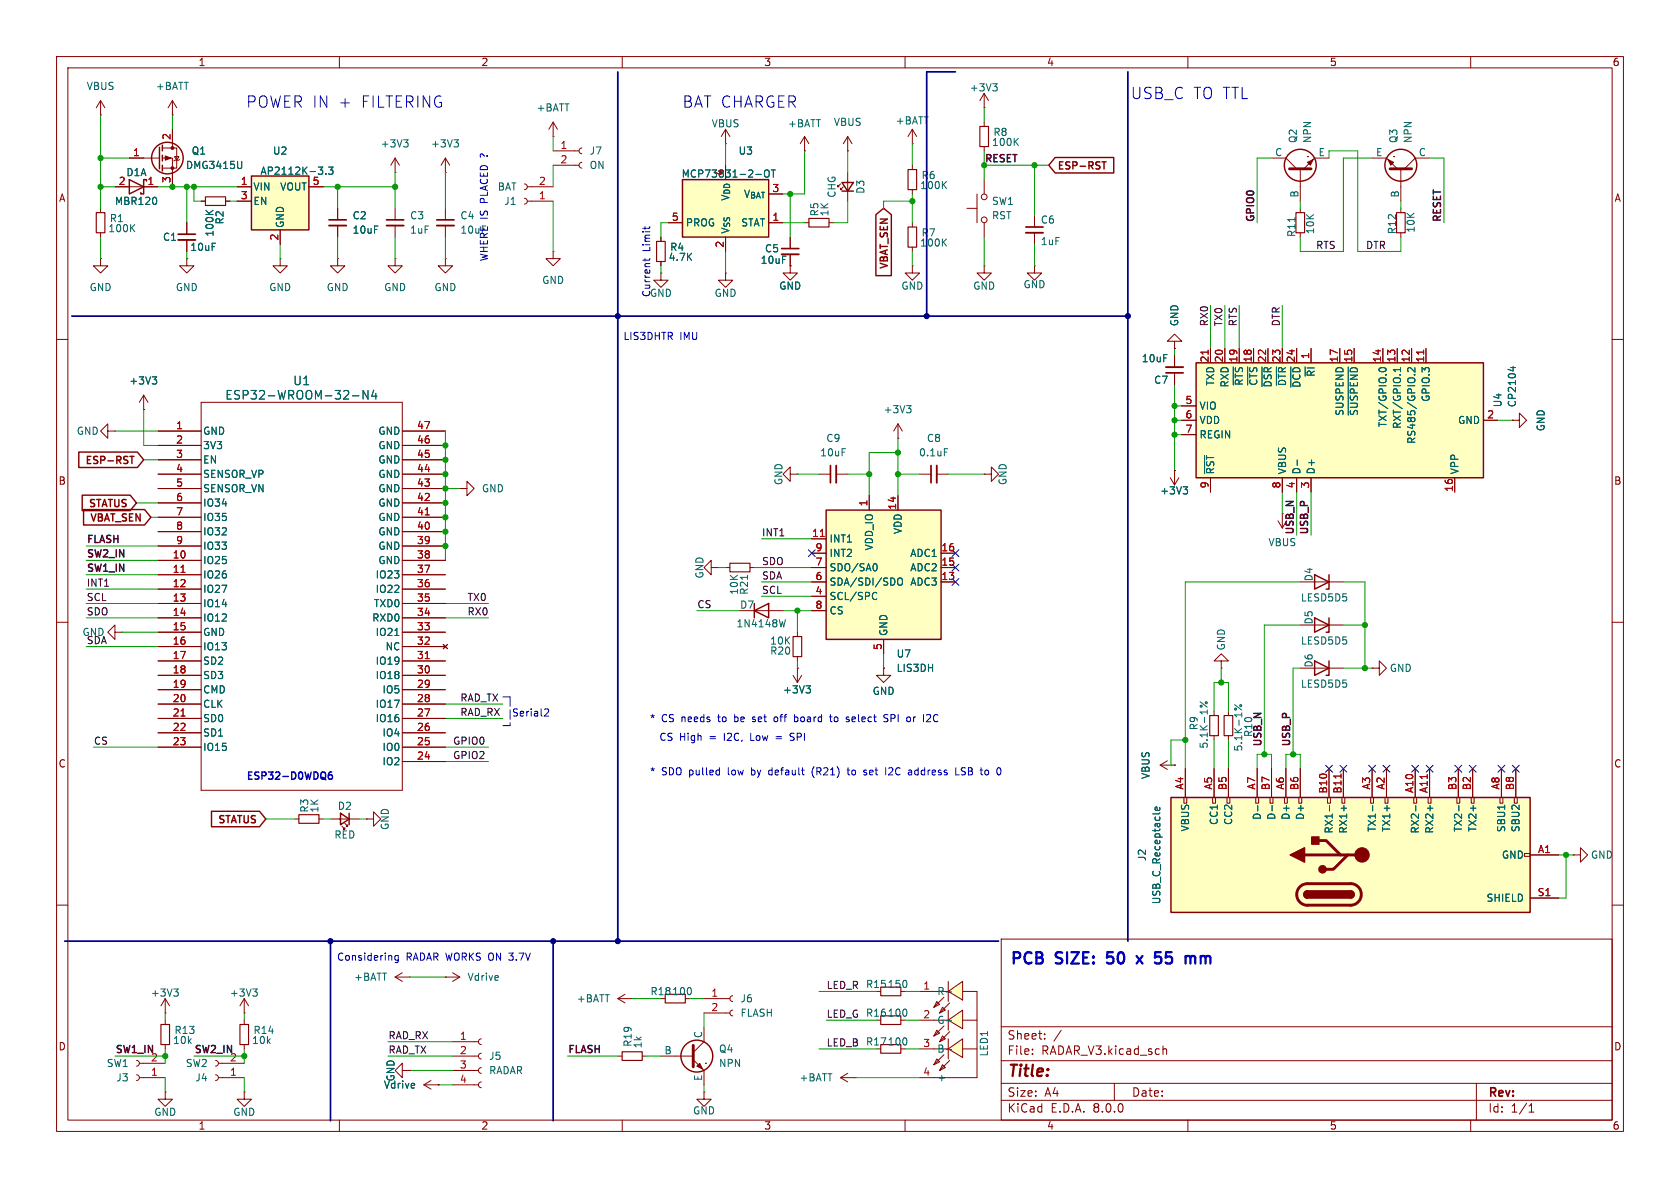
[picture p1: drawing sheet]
<svg xmlns="http://www.w3.org/2000/svg" width="297mm" height="210mm" viewBox="0 0 297 210" stroke-linecap="round" stroke-linejoin="round" font-family="sans-serif">
<defs><g id="words">
<g font-size="2.8" fill="#0000c2">
<text x="199.9" y="17.7">USB_C TO TTL</text>
<text x="43.5" y="19.3">POWER IN +</text>
<text x="63.9" y="19.3">FILTERING</text>
<text x="120.6" y="19.3">BAT CHARGER</text>
<text x="178.3" y="171">PCB</text>
<text x="186.7" y="171">SIZE:</text>
<text x="196.5" y="171">50</text>
<text x="202.6" y="171">x</text>
<text x="206.6" y="171">55</text>
<text x="212.7" y="171">mm</text>
</g>
<text font-size="2.8" fill="#840000" x="178" y="190.9">Title:</text>
<g font-size="2.1" fill="#006464">
<text x="39.7" y="70.8">ESP32-WROOM-32-N4</text>
<text x="51.7" y="68.3">U1</text>
</g>
<g font-size="2.1" fill="#840000">
<text x="178" y="184">Sheet:</text>
<text x="178" y="186.7">File:</text>
<text x="184.1" y="186.7">RADAR_V3.kicad_sch</text>
<text x="178" y="196.9">KiCad</text>
<text x="178" y="194.1">Size:</text>
<text x="184.7" y="194.1">A4</text>
<text x="185.7" y="196.9">E.D.A.</text>
<text x="193.3" y="196.9">8.0.0</text>
<text x="200" y="194.1">Date:</text>
<text x="263" y="194.3">Rev:</text>
<text x="263" y="196.9">Id:</text>
<text x="267.1" y="196.9">1/1</text>
</g>
<g font-size="1.8" fill="#840000">
<text x="35" y="11.9">1</text>
<text x="85" y="11.9">2</text>
<text x="135" y="11.9">3</text>
<text x="185" y="11.9">4</text>
<text x="235" y="11.9">5</text>
<text x="285" y="11.9">6</text>
<text x="10.3" y="35.9">A</text>
<text x="186.8" y="30.3">ESP-RST</text>
<text x="285.3" y="35.9">A</text>
<text x="157.3" y="47.8" transform="rotate(-90 157.3 47.8)">VBAT_SEN</text>
<text x="14.8" y="82.4">ESP-RST</text>
<text x="10.3" y="85.9">B</text>
<text x="285.3" y="85.9">B</text>
<text x="15.4" y="90">STATUS</text>
<text x="15.7" y="92.5">VBAT_SEN</text>
<text x="10.3" y="135.9">C</text>
<text x="285.3" y="135.9">C</text>
<text x="38.3" y="145.9">STATUS</text>
<text x="10.3" y="185.9">D</text>
<text x="285.3" y="185.9">D</text>
<text x="35" y="199.9">1</text>
<text x="85" y="199.9">2</text>
<text x="135" y="199.9">3</text>
<text x="185" y="199.9">4</text>
<text x="235" y="199.9">5</text>
<text x="285" y="199.9">6</text>
</g>
<g font-size="1.8" fill="#006464">
<text x="15.2" y="16.1">VBUS</text>
<text x="27.4" y="16.1">+BATT</text>
<text x="171.3" y="16.4">+3V3</text>
<text x="94.8" y="19.9">+BATT</text>
<text x="125.7" y="22.7">VBUS</text>
<text x="139.2" y="22.7">+BATT</text>
<text x="147.3" y="22.5">VBUS</text>
<text x="158.3" y="22.2">+BATT</text>
<text x="33.8" y="27.5">Q1</text>
<text x="48.2" y="27.5">U2</text>
<text x="67.2" y="26.3">+3V3</text>
<text x="76.1" y="26.3">+3V3</text>
<text x="104.1" y="27.5">J7</text>
<text x="130.5" y="27.5">U3</text>
<text x="175.3" y="26">100K</text>
<text x="175.5" y="24.2">R8</text>
<text x="225.3" y="27.7">C</text>
<text x="229.5" y="25.4" transform="rotate(-90 229.5 25.4)">Q2</text>
<text x="232" y="25.4" transform="rotate(-90 232 25.4)">NPN</text>
<text x="233" y="27.7">E</text>
<text x="243.2" y="27.7">E</text>
<text x="247.2" y="25.4" transform="rotate(-90 247.2 25.4)">Q3</text>
<text x="249.8" y="25.4" transform="rotate(-90 249.8 25.4)">NPN</text>
<text x="250.7" y="27.7">C</text>
<text x="22.2" y="31.3">D1A</text>
<text x="32.8" y="30.1">DMG3415U</text>
<text x="44.7" y="33.9">VIN</text>
<text x="45.9" y="31.1">AP2112K-3.3</text>
<text x="49.4" y="33.9">VOUT</text>
<text x="87.9" y="33.9">BAT</text>
<text x="104.1" y="30.1">ON</text>
<text x="120.4" y="31.6">MCP73831-2-OT</text>
<text x="131.4" y="35.2">V_{BAT}</text>
<text x="147.9" y="35.1" transform="rotate(-90 147.9 35.1)">CHG</text>
<text x="153" y="34.4" transform="rotate(-90 153 34.4)">D3</text>
<text x="162.6" y="33.6">100K</text>
<text x="162.8" y="31.9">R6</text>
<text x="229.6" y="35" transform="rotate(-90 229.6 35)">B</text>
<text x="247.4" y="35" transform="rotate(-90 247.4 35)">B</text>
<text x="19.1" y="41.2">100K</text>
<text x="19.3" y="39.5">R1</text>
<text x="20.2" y="36.4">MBR120</text>
<text x="37.9" y="41.9" transform="rotate(-90 37.9 41.9)">100K</text>
<text x="39.7" y="39.8" transform="rotate(-90 39.7 39.8)">R2</text>
<text x="44.7" y="36.4">EN</text>
<text x="50.4" y="40.4" transform="rotate(-90 50.4 40.4)">GND</text>
<text x="62.2" y="39">C2</text>
<text x="62.2" y="41.5">10uF</text>
<text x="72.4" y="39">C3</text>
<text x="72.4" y="41.5">1uF</text>
<text x="81.3" y="39">C4</text>
<text x="89.1" y="36.4">J1</text>
<text x="121.2" y="40.2">PROG</text>
<text x="129.1" y="41.4" transform="rotate(-90 129.1 41.4)">V_{SS}V_{DD}</text>
<text x="130.9" y="40.2">STAT</text>
<text x="144.9" y="38.3" transform="rotate(-90 144.9 38.3)">R5</text>
<text x="146.7" y="38.3" transform="rotate(-90 146.7 38.3)">1K</text>
<text x="175.3" y="39">RST</text>
<text x="175.3" y="36.4">SW1</text>
<text x="183.9" y="39.7">C6</text>
<text x="232.5" y="41.5" transform="rotate(-90 232.5 41.5)">10K</text>
<text x="247" y="41.5" transform="rotate(-90 247 41.5)">R12</text>
<text x="250.3" y="41.2" transform="rotate(-90 250.3 41.2)">10K</text>
<text x="28.7" y="42.8">C1</text>
<text x="33.5" y="44.6">10uF</text>
<text x="118.1" y="46.3">4.7K</text>
<text x="118.4" y="44.6">R4</text>
<text x="134.4" y="46.8">10uF</text>
<text x="135.1" y="44.8">C5</text>
<text x="162.6" y="43.8">100K</text>
<text x="162.8" y="42">R7</text>
<text x="183.9" y="43.5">1uF</text>
<text x="229.2" y="42" transform="rotate(-90 229.2 42)">R11</text>
<text x="15.7" y="51.7">GND</text>
<text x="31" y="51.7">GND</text>
<text x="47.5" y="51.7">GND</text>
<text x="57.7" y="51.7">GND</text>
<text x="67.8" y="51.7">GND</text>
<text x="76.7" y="51.7">GND</text>
<text x="95.8" y="50.4">GND</text>
<text x="126.2" y="52.7">GND</text>
<text x="137.7" y="51.4">GND</text>
<text x="159.3" y="51.4">GND</text>
<text x="172" y="51.4">GND</text>
<text x="180.8" y="51.2">GND</text>
<text x="208.5" y="57.8" transform="rotate(-90 208.5 57.8)">GND</text>
<text x="201.8" y="64.2">10uF</text>
<text x="22.8" y="68.2">+3V3</text>
<text x="203.9" y="68">C7</text>
<text x="214.9" y="68.3" transform="rotate(-90 214.9 68.3)">TXD</text>
<text x="217.4" y="68.6" transform="rotate(-90 217.4 68.6)">RXD</text>
<text x="219.9" y="68.3" transform="rotate(-90 219.9 68.3)">~{RTS}</text>
<text x="222.5" y="68.3" transform="rotate(-90 222.5 68.3)">~{CTS}</text>
<text x="225" y="68.6" transform="rotate(-90 225 68.6)">~{DSR}</text>
<text x="227.6" y="68.4" transform="rotate(-90 227.6 68.4)">~{DTR}</text>
<text x="230.1" y="68.7" transform="rotate(-90 230.1 68.7)">~{DCD}</text>
<text x="232.6" y="66.7" transform="rotate(-90 232.6 66.7)">~{RI}</text>
<text x="253" y="71.1" transform="rotate(-90 253 71.1)">GPIO.3</text>
<text x="13.5" y="77.1">GND</text>
<text x="35.8" y="77.1">GND</text>
<text x="66.8" y="77.1">GND</text>
<text x="156.1" y="73.3">+3V3</text>
<text x="212" y="72.6">VIO</text>
<text x="212" y="75.2">VDD</text>
<text x="212" y="77.7">REGIN</text>
<text x="237.7" y="73.6" transform="rotate(-90 237.7 73.6)">SUSPEND</text>
<text x="240.3" y="73.6" transform="rotate(-90 240.3 73.6)">~{SUSPEND}</text>
<text x="245.3" y="75.6" transform="rotate(-90 245.3 75.6)">TXT/GPIO.0</text>
<text x="247.9" y="75.9" transform="rotate(-90 247.9 75.9)">RXT/GPIO.1</text>
<text x="257.7" y="75.2">GND</text>
<text x="265.7" y="72.1" transform="rotate(-90 265.7 72.1)">U4</text>
<text x="268.2" y="72.1" transform="rotate(-90 268.2 72.1)">CP2104</text>
<text x="273.3" y="76.3" transform="rotate(-90 273.3 76.3)">GND</text>
<text x="35.8" y="79.6">3V3</text>
<text x="35.8" y="82.1">EN</text>
<text x="66.8" y="82.1">GND</text>
<text x="66.8" y="79.6">GND</text>
<text x="144.9" y="80.9">10uF</text>
<text x="146" y="78.3">C9</text>
<text x="162.4" y="80.9">0.1uF</text>
<text x="163.8" y="78.3">C8</text>
<text x="214.9" y="83.9" transform="rotate(-90 214.9 83.9)">~{RST}</text>
<text x="227.6" y="83.9" transform="rotate(-90 227.6 83.9)">VBUS</text>
<text x="230.1" y="83.9" transform="rotate(-90 230.1 83.9)">D-</text>
<text x="232.6" y="83.9" transform="rotate(-90 232.6 83.9)">D+</text>
<text x="250.4" y="78.6" transform="rotate(-90 250.4 78.6)">RS485/GPIO.2</text>
<text x="258" y="83.9" transform="rotate(-90 258 83.9)">VPP</text>
<text x="35.8" y="84.7">SENSOR_VP</text>
<text x="35.8" y="87.2">SENSOR_VN</text>
<text x="35.8" y="89.8">IO34</text>
<text x="66.8" y="89.8">GND</text>
<text x="66.8" y="87.2">GND</text>
<text x="66.8" y="84.7">GND</text>
<text x="85.1" y="87.2">GND</text>
<text x="138.5" y="85.9" transform="rotate(-90 138.5 85.9)">GND</text>
<text x="178.2" y="85.9" transform="rotate(-90 178.2 85.9)">GND</text>
<text x="205" y="87.6">+3V3</text>
<text x="35.8" y="92.3">IO35</text>
<text x="35.8" y="94.8">IO32</text>
<text x="66.8" y="94.8">GND</text>
<text x="66.8" y="92.3">GND</text>
<text x="159.6" y="94.5" transform="rotate(-90 159.6 94.5)">VDD</text>
<text x="35.8" y="99.9">IO25</text>
<text x="35.8" y="97.4">IO33</text>
<text x="66.8" y="99.9">GND</text>
<text x="66.8" y="97.4">GND</text>
<text x="146.6" y="96.1">INT1</text>
<text x="146.6" y="101.2">SDO/SA0</text>
<text x="146.6" y="98.7">INT2</text>
<text x="154.5" y="97.4" transform="rotate(-90 154.5 97.4)">VDD_IO</text>
<text x="160.8" y="101.2">ADC2</text>
<text x="160.8" y="98.7">ADC1</text>
<text x="224.1" y="96.7">VBUS</text>
<text x="35.8" y="102.5">IO26</text>
<text x="35.8" y="105">IO27</text>
<text x="35.8" y="107.5">IO14</text>
<text x="66" y="107.5">TXD0</text>
<text x="66.3" y="105">IO22</text>
<text x="66.3" y="102.5">IO23</text>
<text x="124.6" y="102.4" transform="rotate(-90 124.6 102.4)">GND</text>
<text x="130.7" y="105.2" transform="rotate(-90 130.7 105.2)">10K</text>
<text x="130.7" y="107.8">D7</text>
<text x="132.4" y="105.2" transform="rotate(-90 132.4 105.2)">R21</text>
<text x="146.6" y="106.3">SCL/SPC</text>
<text x="146.6" y="103.7">SDA/SDI/SDO</text>
<text x="160.8" y="103.7">ADC3</text>
<text x="229.9" y="106.5">LESD5D5</text>
<text x="232.3" y="102.9" transform="rotate(-90 232.3 102.9)">D4</text>
<text x="14.5" y="112.6">GND</text>
<text x="35.8" y="110.1">IO12</text>
<text x="35.8" y="112.6">GND</text>
<text x="65.7" y="110.1">RXD0</text>
<text x="66.3" y="112.6">IO21</text>
<text x="130.1" y="111.1">1N4148W</text>
<text x="146.6" y="108.8">CS</text>
<text x="157.1" y="112.5" transform="rotate(-90 157.1 112.5)">GND</text>
<text x="232.3" y="110.5" transform="rotate(-90 232.3 110.5)">D5</text>
<text x="35.8" y="115.2">IO13</text>
<text x="35.8" y="117.7">SD2</text>
<text x="66.3" y="117.7">IO19</text>
<text x="68.1" y="115.2">NC</text>
<text x="136.1" y="115.9">R20</text>
<text x="136.1" y="114.1">10K</text>
<text x="158.4" y="116.4">U7</text>
<text x="158.4" y="119">LIS3DH</text>
<text x="216.8" y="115.1" transform="rotate(-90 216.8 115.1)">GND</text>
<text x="229.9" y="114.1">LESD5D5</text>
<text x="232.3" y="118.1" transform="rotate(-90 232.3 118.1)">D6</text>
<text x="245.6" y="119">GND</text>
<text x="35.8" y="120.2">SD3</text>
<text x="35.8" y="122.8">CMD</text>
<text x="35.8" y="125.3">CLK</text>
<text x="66.3" y="125.3">IO17</text>
<text x="66.3" y="120.2">IO18</text>
<text x="67.5" y="122.8">IO5</text>
<text x="138.3" y="122.8">+3V3</text>
<text x="154.2" y="123">GND</text>
<text x="229.9" y="121.8">LESD5D5</text>
<text x="35.8" y="127.9">SD0</text>
<text x="35.8" y="130.4">SD1</text>
<text x="66.3" y="127.9">IO16</text>
<text x="67.5" y="130.4">IO4</text>
<text x="211.9" y="129.2" transform="rotate(-90 211.9 129.2)">R9</text>
<text x="35.8" y="132.9">IO15</text>
<text x="67.5" y="135.5">IO2</text>
<text x="67.5" y="132.9">IO0</text>
<text x="203.4" y="137.8" transform="rotate(-90 203.4 137.8)">VBUS</text>
<text x="213.7" y="132.4" transform="rotate(-90 213.7 132.4)">5.1K-1%</text>
<text x="219.8" y="132.9" transform="rotate(-90 219.8 132.9)">5.1K-1%</text>
<text x="54.7" y="143.8" transform="rotate(-90 54.7 143.8)">R3</text>
<text x="56.5" y="143.8" transform="rotate(-90 56.5 143.8)">1K</text>
<text x="59.6" y="143.4">D2</text>
<text x="59" y="148.4">RED</text>
<text x="68.9" y="146.8" transform="rotate(-90 68.9 146.8)">GND</text>
<text x="210.4" y="147.1" transform="rotate(-90 210.4 147.1)">VBUS</text>
<text x="215.5" y="145.9" transform="rotate(-90 215.5 145.9)">CC1</text>
<text x="218" y="145.9" transform="rotate(-90 218 145.9)">CC2</text>
<text x="223.1" y="145" transform="rotate(-90 223.1 145)">D-</text>
<text x="225.7" y="145" transform="rotate(-90 225.7 145)">D-</text>
<text x="228.2" y="145" transform="rotate(-90 228.2 145)">D+</text>
<text x="230.7" y="145" transform="rotate(-90 230.7 145)">D+</text>
<text x="235.8" y="147.5" transform="rotate(-90 235.8 147.5)">RX1-</text>
<text x="238.4" y="147.5" transform="rotate(-90 238.4 147.5)">RX1+</text>
<text x="243.4" y="147.1" transform="rotate(-90 243.4 147.1)">TX1-</text>
<text x="246" y="147.1" transform="rotate(-90 246 147.1)">TX1+</text>
<text x="251.1" y="147.5" transform="rotate(-90 251.1 147.5)">RX2-</text>
<text x="253.6" y="147.5" transform="rotate(-90 253.6 147.5)">RX2+</text>
<text x="258.7" y="147.1" transform="rotate(-90 258.7 147.1)">TX2-</text>
<text x="261.2" y="147.1" transform="rotate(-90 261.2 147.1)">TX2+</text>
<text x="266.3" y="147.2" transform="rotate(-90 266.3 147.2)">SBU1</text>
<text x="268.8" y="147.2" transform="rotate(-90 268.8 147.2)">SBU2</text>
<text x="202.8" y="152.3" transform="rotate(-90 202.8 152.3)">J2</text>
<text x="265.4" y="152">GND</text>
<text x="281.2" y="152">GND</text>
<text x="205.3" y="159.9" transform="rotate(-90 205.3 159.9)">USB_C_Receptacle</text>
<text x="262.7" y="159.6">SHIELD</text>
<text x="62.5" y="173.6">+BATT</text>
<text x="82.6" y="173.6">Vdrive</text>
<text x="26.6" y="176.4">+3V3</text>
<text x="40.5" y="176.4">+3V3</text>
<text x="101.9" y="177.4">+BATT</text>
<text x="114.9" y="176.1">R18</text>
<text x="118.7" y="176.1">100</text>
<text x="130.8" y="177.4">J6</text>
<text x="130.8" y="179.9">FLASH</text>
<text x="153" y="174.9">R15</text>
<text x="156.8" y="174.9">150</text>
<text x="156.8" y="179.9">100</text>
<text x="165.6" y="176.1">R-</text>
<text x="30.5" y="184.8">10k</text>
<text x="30.7" y="183">R13</text>
<text x="44.5" y="184.8">10k</text>
<text x="44.7" y="183">R14</text>
<text x="111.9" y="185.2" transform="rotate(-90 111.9 185.2)">R19</text>
<text x="113.6" y="185.4" transform="rotate(-90 113.6 185.4)">1k</text>
<text x="124.2" y="183.6" transform="rotate(-90 124.2 183.6)">C</text>
<text x="153" y="185">R17</text>
<text x="156.8" y="185">100</text>
<text x="165.6" y="181.2">G-</text>
<text x="18.8" y="188.8">SW1</text>
<text x="20.5" y="191.4">J3</text>
<text x="32.7" y="188.8">SW2</text>
<text x="34.4" y="191.4">J4</text>
<text x="70" y="191.3" transform="rotate(-90 70 191.3)">GND</text>
<text x="86.4" y="187.6">J5</text>
<text x="86.4" y="190.1">RADAR</text>
<text x="117.4" y="186.4">B</text>
<text x="124.2" y="191.2" transform="rotate(-90 124.2 191.2)">E</text>
<text x="127" y="186.3">Q4</text>
<text x="127" y="188.8">NPN</text>
<text x="141.2" y="191.4">+BATT</text>
<text x="165.6" y="186.3">B-</text>
<text x="165.6" y="191.4">+</text>
<text x="174.9" y="186.9" transform="rotate(-90 174.9 186.9)">LED1</text>
<text x="27.2" y="197.5">GND</text>
<text x="41.1" y="197.5">GND</text>
<text x="67.8" y="192.6">Vdrive</text>
<text x="122.4" y="197.2">GND</text>
</g>
<g font-size="1.8" fill="#a90000">
<text x="23.4" y="27.7">1</text>
<text x="30.2" y="24.8" transform="rotate(-90 30.2 24.8)">2</text>
<text x="99" y="26.4">1</text>
<text x="99" y="29">2</text>
<text x="20.9" y="32.8">2</text>
<text x="26" y="32.8">1</text>
<text x="30.2" y="32.5" transform="rotate(-90 30.2 32.5)">3</text>
<text x="42.5" y="32.8">1</text>
<text x="42.5" y="35.3">3</text>
<text x="55.2" y="32.8">5</text>
<text x="95.2" y="35.3">1</text>
<text x="95.2" y="32.8">2</text>
<text x="128" y="31.2" transform="rotate(-90 128 31.2)">4</text>
<text x="136.5" y="34">3</text>
<text x="118.7" y="39.1">5</text>
<text x="136.5" y="39.1">1</text>
<text x="49.3" y="42.6" transform="rotate(-90 49.3 42.6)">2</text>
<text x="128" y="43.9" transform="rotate(-90 128 43.9)">2</text>
<text x="213.7" y="64.2" transform="rotate(-90 213.7 64.2)">21</text>
<text x="216.3" y="64.2" transform="rotate(-90 216.3 64.2)">20</text>
<text x="218.8" y="64.2" transform="rotate(-90 218.8 64.2)">19</text>
<text x="221.4" y="64.2" transform="rotate(-90 221.4 64.2)">18</text>
<text x="223.9" y="64.2" transform="rotate(-90 223.9 64.2)">22</text>
<text x="226.4" y="64.2" transform="rotate(-90 226.4 64.2)">23</text>
<text x="229" y="64.2" transform="rotate(-90 229 64.2)">24</text>
<text x="231.5" y="63.6" transform="rotate(-90 231.5 63.6)">1</text>
<text x="236.6" y="64.2" transform="rotate(-90 236.6 64.2)">17</text>
<text x="239.1" y="64.2" transform="rotate(-90 239.1 64.2)">15</text>
<text x="244.2" y="64.2" transform="rotate(-90 244.2 64.2)">14</text>
<text x="246.8" y="64.2" transform="rotate(-90 246.8 64.2)">13</text>
<text x="249.3" y="64.2" transform="rotate(-90 249.3 64.2)">12</text>
<text x="251.8" y="64.2" transform="rotate(-90 251.8 64.2)">11</text>
<text x="209.5" y="71.5">5</text>
<text x="31" y="75.9">1</text>
<text x="73.6" y="75.9">47</text>
<text x="209.5" y="74">6</text>
<text x="209.5" y="76.6">7</text>
<text x="262.8" y="74">2</text>
<text x="31" y="78.5">2</text>
<text x="31" y="81">3</text>
<text x="31" y="83.6">4</text>
<text x="73.6" y="83.6">44</text>
<text x="73.6" y="81">45</text>
<text x="73.6" y="78.5">46</text>
<text x="31" y="86.1">5</text>
<text x="31" y="88.6">6</text>
<text x="73.6" y="88.6">42</text>
<text x="73.6" y="86.1">43</text>
<text x="153.4" y="89.6" transform="rotate(-90 153.4 89.6)">1</text>
<text x="213.7" y="86.4" transform="rotate(-90 213.7 86.4)">9</text>
<text x="226.4" y="86.4" transform="rotate(-90 226.4 86.4)">8</text>
<text x="229" y="86.4" transform="rotate(-90 229 86.4)">4</text>
<text x="231.5" y="86.4" transform="rotate(-90 231.5 86.4)">3</text>
<text x="256.9" y="87" transform="rotate(-90 256.9 87)">16</text>
<text x="31" y="91.2">7</text>
<text x="31" y="93.7">8</text>
<text x="73.6" y="93.7">40</text>
<text x="73.6" y="91.2">41</text>
<text x="143.5" y="95">11</text>
<text x="158.5" y="90.2" transform="rotate(-90 158.5 90.2)">14</text>
<text x="30.4" y="98.8">10</text>
<text x="30.4" y="101.3">11</text>
<text x="31" y="96.3">9</text>
<text x="73.6" y="101.3">37</text>
<text x="73.6" y="98.8">38</text>
<text x="73.6" y="96.3">39</text>
<text x="144.1" y="100.1">7</text>
<text x="144.1" y="97.5">9</text>
<text x="166.3" y="100.1">15</text>
<text x="166.3" y="97.5">16</text>
<text x="30.4" y="103.9">12</text>
<text x="30.4" y="106.4">13</text>
<text x="73.6" y="106.4">35</text>
<text x="73.6" y="103.9">36</text>
<text x="144.1" y="105.2">4</text>
<text x="144.1" y="102.6">6</text>
<text x="144.1" y="107.7">8</text>
<text x="166.3" y="102.6">13</text>
<text x="30.4" y="109">14</text>
<text x="30.4" y="111.5">15</text>
<text x="73.6" y="111.5">33</text>
<text x="73.6" y="109">34</text>
<text x="30.4" y="114">16</text>
<text x="30.4" y="116.6">17</text>
<text x="30.4" y="119.1">18</text>
<text x="73.6" y="119.1">30</text>
<text x="73.6" y="116.6">31</text>
<text x="73.6" y="114">32</text>
<text x="156" y="115" transform="rotate(-90 156 115)">5</text>
<text x="30.4" y="121.7">19</text>
<text x="30.4" y="124.2">20</text>
<text x="73.6" y="124.2">28</text>
<text x="73.6" y="121.7">29</text>
<text x="30.4" y="126.7">21</text>
<text x="30.4" y="129.3">22</text>
<text x="30.4" y="131.8">23</text>
<text x="73.6" y="131.8">25</text>
<text x="73.6" y="129.3">26</text>
<text x="73.6" y="126.7">27</text>
<text x="73.6" y="134.4">24</text>
<text x="209.3" y="139.7" transform="rotate(-90 209.3 139.7)">A4</text>
<text x="214.4" y="139.7" transform="rotate(-90 214.4 139.7)">A5</text>
<text x="216.9" y="139.8" transform="rotate(-90 216.9 139.8)">B5</text>
<text x="222" y="139.7" transform="rotate(-90 222 139.7)">A7</text>
<text x="224.5" y="139.8" transform="rotate(-90 224.5 139.8)">B7</text>
<text x="227.1" y="139.7" transform="rotate(-90 227.1 139.7)">A6</text>
<text x="229.6" y="139.8" transform="rotate(-90 229.6 139.8)">B6</text>
<text x="234.7" y="140.4" transform="rotate(-90 234.7 140.4)">B10</text>
<text x="237.2" y="140.4" transform="rotate(-90 237.2 140.4)">B11</text>
<text x="242.3" y="139.7" transform="rotate(-90 242.3 139.7)">A3</text>
<text x="244.9" y="139.7" transform="rotate(-90 244.9 139.7)">A2</text>
<text x="249.9" y="140.3" transform="rotate(-90 249.9 140.3)">A10</text>
<text x="252.5" y="140.3" transform="rotate(-90 252.5 140.3)">A11</text>
<text x="257.6" y="139.8" transform="rotate(-90 257.6 139.8)">B3</text>
<text x="260.1" y="139.8" transform="rotate(-90 260.1 139.8)">B2</text>
<text x="265.2" y="139.7" transform="rotate(-90 265.2 139.7)">A8</text>
<text x="267.7" y="139.8" transform="rotate(-90 267.7 139.8)">B8</text>
<text x="271.8" y="150.9">A1</text>
<text x="271.7" y="158.5">S1</text>
<text x="125.7" y="176.3">1</text>
<text x="125.7" y="178.8">2</text>
<text x="163.1" y="175">1</text>
<text x="81.2" y="183.9">1</text>
<text x="163.1" y="180.1">2</text>
<text x="163.1" y="185.2">3</text>
<text x="26.6" y="190.2">1</text>
<text x="26.6" y="187.7">2</text>
<text x="40.6" y="190.2">1</text>
<text x="40.6" y="187.7">2</text>
<text x="81.2" y="186.4">2</text>
<text x="81.2" y="189">3</text>
<text x="81.2" y="191.5">4</text>
<text x="163.1" y="190.2">4</text>
</g>
<g font-size="1.8" fill="#0f0f0f">
<text x="174" y="28.8">RESET</text>
<text x="221.8" y="39.4" transform="rotate(-90 221.8 39.4)">GPIO0</text>
<text x="254.8" y="39.4" transform="rotate(-90 254.8 39.4)">RESET</text>
<text x="232.6" y="44.1">RTS</text>
<text x="241.4" y="44.1">DTR</text>
<text x="213.6" y="57.8" transform="rotate(-90 213.6 57.8)">RX0</text>
<text x="216.2" y="57.8" transform="rotate(-90 216.2 57.8)">TX0</text>
<text x="218.7" y="57.8" transform="rotate(-90 218.7 57.8)">RTS</text>
<text x="226.3" y="57.8" transform="rotate(-90 226.3 57.8)">DTR</text>
<text x="134.6" y="94.9">INT1</text>
<text x="228.8" y="94.6" transform="rotate(-90 228.8 94.6)">USB_N</text>
<text x="231.3" y="94.6" transform="rotate(-90 231.3 94.6)">USB_P</text>
<text x="15.2" y="96.1">FLASH</text>
<text x="15.2" y="98.6">SW2_IN</text>
<text x="15.2" y="101.2">SW1_IN</text>
<text x="134.6" y="100">SDO</text>
<text x="15.2" y="106.3">SCL</text>
<text x="15.2" y="103.8">INT1</text>
<text x="82.5" y="106.3">TX0</text>
<text x="123.2" y="107.6">CS</text>
<text x="134.6" y="102.5">SDA</text>
<text x="134.6" y="105.1">SCL</text>
<text x="15.2" y="114">SDA</text>
<text x="15.2" y="108.9">SDO</text>
<text x="82.5" y="108.9">RX0</text>
<text x="81.3" y="124.1">RAD_TX</text>
<text x="16.5" y="131.7">CS</text>
<text x="80" y="131.7">GPIO0</text>
<text x="81.3" y="126.7">RAD_RX</text>
<text x="221.6" y="130.4" transform="rotate(-90 221.6 130.4)">R10</text>
<text x="80" y="134.3">GPIO2</text>
<text x="223.1" y="132.1" transform="rotate(-90 223.1 132.1)">USB_N</text>
<text x="228.2" y="132.1" transform="rotate(-90 228.2 132.1)">USB_P</text>
<text x="146" y="180">LED_G R16</text>
<text x="146" y="174.9">LED_R</text>
<text x="68.6" y="183.8">RAD_RX</text>
<text x="146" y="185.1">LED_B</text>
<text x="20.3" y="186.2">SW1_IN</text>
<text x="34.3" y="186.2">SW2_IN</text>
<text x="68.6" y="186.3">RAD_TX</text>
<text x="100.3" y="186.2">FLASH</text>
</g>
<g font-size="1.8" fill="#0000c2">
<text x="86.5" y="35.8" transform="rotate(-90 86.5 35.8)">PLACED ?</text>
<text x="81.3" y="41.5">10uF</text>
<text x="86.5" y="46.3" transform="rotate(-90 86.5 46.3)">WHERE IS</text>
<text x="115.2" y="44.5" transform="rotate(-90 115.2 44.5)">Limit</text>
<text x="114.8" y="52.7">GND</text>
<text x="115.2" y="52.6" transform="rotate(-90 115.2 52.6)">Current</text>
<text x="110.1" y="60.3">LIS3DHTR</text>
<text x="120.2" y="60.3">IMU</text>
<text x="90.4" y="126.8">Serial2</text>
<text x="114.8" y="127.9">*</text>
<text x="116.5" y="131.2">CS High</text>
<text x="116.9" y="127.9">CS needs</text>
<text x="125.5" y="131.2">=</text>
<text x="127.2" y="127.9">to</text>
<text x="128.3" y="131.2">I2C,</text>
<text x="130.3" y="127.9">be</text>
<text x="133.1" y="131.2">Low</text>
<text x="133.7" y="127.9">set</text>
<text x="137.7" y="127.9">off</text>
<text x="140.5" y="131.2">SPI</text>
<text x="141.5" y="127.9">board</text>
<text x="148" y="127.9">to</text>
<text x="151.1" y="127.9">select</text>
<text x="157.9" y="127.9">SPI</text>
<text x="162.2" y="127.9">or</text>
<text x="165.3" y="127.9">I2C</text>
<text x="114.8" y="137.3">*</text>
<text x="116.9" y="137.3">SDO pulled</text>
<text x="129" y="137.3">low</text>
<text x="133.3" y="137.3">by</text>
<text x="136.6" y="137.3">default</text>
<text x="144.4" y="137.3">(R21)</text>
<text x="150.9" y="137.3">to</text>
<text x="154" y="137.3">set</text>
<text x="158" y="137.3">I2C</text>
<text x="162.3" y="137.3">address</text>
<text x="170.8" y="137.3">LSB</text>
<text x="175.5" y="137.3">to</text>
<text x="43.4" y="138.2">ESP32-D0WDQ6</text>
<text x="59.5" y="170">Considering</text>
<text x="71.8" y="170">RADAR WORKS ON 3.7V</text>
</g>
</g></defs>
<g fill="none" stroke="#840000" stroke-width=".18">
<path d="M10 10h277v190h-277zM12 12h273v186h-273zM17.8 17.8l-.8 1.3M17.8 17.8v2.5M17.8 17.8l.7 1.3M30.5 17.8l-.8 1.3M30.5 17.8v2.5M30.5 17.8l.7 1.3M60 10v2M110 10v2M160 10v2M210 10v2"/>
<path d="M260 10v2M17.8 20.3h.1M17.8 36.8v.8M20.3 33h7.6M30.5 20.3h.1M59.7 36.8v2.1M59.7 39.9v2M69.8 30.5h.1M69.8 27.9v2.6M69.8 36.8v2.1M69.8 39.9v2M69.8 27.9l-.7 1.3"/>
<path d="M69.8 27.9l.8 1.3M78.7 30.5h.1M78.7 27.9l-.7 1.3M78.7 27.9v2.6M78.7 36.8v2.1M78.7 39.9v2M78.7 27.9l.8 1.3M92.7 32.5l.4 .2 .1 .3-.1 .4-.4 .1M92.7 35.1l.4 .1 .1 .4-.1 .3-.4 .2M93.2 33h4.6M93.2 35.6h4.6M97.8 24.1h.1"/>
<path d="M97.8 21.6l-.8 1.3M97.8 21.6v2.5M97.8 21.6l.8 1.3M97.8 29.2h4.6M97.8 26.7h4.6M102.9 28.7l-.4 .2-.1 .3 .1 .4 .4 .1M102.9 26.2l-.4 .1-.1 .4 .1 .3 .4 .2M142.2 39.4h.8M146.6 39.4h.7M182.9 38.1v2M10 60h2M17.8 45.7v1.3h1.2l-1.2 1.3-1.3-1.3h1.3"/>
<path d="M17.8 45.7h.1M17.8 41.1v.8M59.7 45.7v1.3h1.3l-1.3 1.3-1.3-1.3h1.3M59.7 45.7h.1M69.8 45.7v1.3h1.3l-1.3 1.3-1.2-1.3h1.2M69.8 45.7h.1M78.7 45.7v1.3h1.3l-1.3 1.3-1.2-1.3h1.2M78.7 45.7h.1M97.8 44.5v1.2h1.3l-1.3 1.3-1.3-1.3h1.3M97.8 44.5h.1M139.7 47v1.3h1.3l-1.3 1.2-1.3-1.2h1.3M139.7 47h.1"/>
<path d="M139.7 41.9v2M139.7 45v2M182.9 41.1v2.1M285 60h2M162.6 83.8h2M165.6 83.8h2M225.9 92.1l.8 1.2M226.7 90.8h.1M226.7 90.8v2.5M227.5 92.1l-.8 1.2M10 110h2M140.2 119.4l.8 1.3"/>
<path d="M141 118.1h.1M141 118.1v2.6M141.7 119.4l-.7 1.3M156.2 118.1v1.3h1.3l-1.3 1.3-1.3-1.3h1.3M156.2 118.1h.1M229.9 110.5h7.6M229.9 102.9h7.6M285 110h2M205.1 135.3l1.3 .7M205.1 135.3h2.5M206.4 134.5l-1.3 .8M207.6 135.3h.1"/>
<path d="M217.2 125.7v.8M217.2 130v.8M10 160h2M285 160h2M109.2 176.5l1.3 .8M109.2 176.5h2.6M110.5 175.8l-1.3 .7M111.8 176.5h.1M177 166h108v32h-108zM29.2 193v1.3h1.3l-1.3 1.3-1.3-1.3h1.3M29.2 193h.1M60 198v2"/>
<path d="M110 198v2M124.5 193v1.3h1.2l-1.2 1.3-1.3-1.3h1.3M124.5 193h.1M148.6 190.5l1.3 .8M148.6 190.5h2.5M149.9 189.7l-1.3 .8M151.1 190.5h.1M160 198v2M177 194.5h108M177 191.5h108M177 187.5h108M177 181.5h108"/>
<path d="M182.5 186.3v.1M182.5 185.5v.1M184.7 183.6v.1M184.7 182.8v.1M187.6 182.1l-1.3 2M197 191.5v3M205.6 184.9v1.5M205.6 185.5l.2-.1 .4 .1v.9M210 198v2M260 198v2M261 191.5v6.5M270.3 196.6h.9"/>
<path d="M270.3 195.5l.4-.4v1.5"/>
</g>
<path d="M22.9 31.8l2.5 1.2-2.5 1.3zM25.9 32v-.2h-.5v2.5h-.5v-.3M232.4 109.2l2.5 1.3-2.5 1.3zM232.4 101.6l2.5 1.3-2.5 1.2zM234.9 109.2v2.6h-.5M234.9 101.6v2.5h-.5" fill="none" stroke="#840000" stroke-width=".25"/>
<g fill="none" stroke="#006464" stroke-width=".18">
<path d="M23.8 39.7l-.7 .7M27.6 35.1v.8M71.4 24.7h.7l-.4 .5M71.9 25.2l.2 .2v.3l-.2 .3M80.3 24.7h.7l-.4 .5M80.8 25.2l.2 .2v.3l-.2 .3M23.3 40.2l.5 .8M167 79.3h.6M142.5 121.2h.8l-.5 .5M143 121.7l.3 .3v.3l-.3 .2M218.3 124.6l1.2 .9"/>
<circle cx="218.4" cy="125.3" r=".18"/>
<circle cx="219.4" cy="124.7" r=".18"/>
</g>
<path d="M58.2 39.9h3M68.3 39.9h3.1M77.2 39.9h3.1M138.2 45h3M181.4 41.1h3M165.6 82.3v3" fill="none" stroke="#840000" stroke-width=".33"/>
<path d="M58.2 38.9h3M68.3 38.9h3.1M77.2 38.9h3.1M138.2 43.9h3M181.4 40.1h3M164.6 82.3v3" fill="none" stroke="#840000" stroke-width=".3"/>
<path d="M17 37.6h1.5v3.5h-1.5zM143 38.6h3.6v1.5h-3.6zM216.4 126.5h1.5v3.5h-1.5z" fill="none" stroke="#840000" stroke-width=".2"/>
<path d="M44.4 31.1h10.2v9.5h-10.2z" fill="#ffffc2"/>
<path d="M44.4 31.1h10.2v9.5h-10.2z" fill="none" stroke="#840000" stroke-width=".25"/>
<g fill="none" stroke="#840000" stroke-width=".18">
<path d="M41.9 33h2.5M41.9 35.6h2.5M54.6 33h2.5M49.5 45.7v1.3h1.3l-1.3 1.3-1.2-1.3h1.2M49.5 45.7h.1M49.5 40.6v2.6M81.3 86.4h1.2v-1.3l1.3 1.3-1.3 1.2v-1.2M81.3 86.4h.1M125.7 100.3v-1.2l-1.2 1.2 1.2 1.3v-1.3h1.3M127 100.3h.1M128.3 100.3h.7M132.6 100.3h.7"/>
<path d="M29.2 179.1h.1M29.2 176.5l-.8 1.3M29.2 176.5v2.6M29.2 176.5l.8 1.3M43.2 179.1h.1M43.2 176.5v2.6M43.2 176.5l-.8 1.3M43.2 176.5l.7 1.3M24.1 187.5l.4 .1 .1 .4-.1 .3-.4 .2M24.1 190l.4 .1 .1 .4-.1 .4-.4 .1M24.6 188h4.6M24.6 190.5h4.6"/>
<path d="M29.2 180.3v.8M29.2 184.7v.7M43.2 180.3v.8M43.2 184.7v.7M109.2 186.7h.8M113.5 186.7h.8"/>
</g>
<path d="M56.3 29.5h.8l-.5 .5M57 30.1v.6M57.6 30.7v.1M58.1 29.5h.8l-.5 .5 .4 .1v.6l-.2 .1-.5-.1M132.2 101.7v.7M30.7 174.8h.8l-.4 .5M31.3 175.3l.2 .2v.4l-.2 .2M44.7 174.8h.8l-.4 .5M45.2 175.3l.3 .2v.4l-.3 .2" fill="none" stroke="#006464" stroke-width=".18"/>
<path d="M129 99.6h3.6v1.5h-3.6zM155.7 174.5h3.6v1.5h-3.6zM28.4 181.1h1.6v3.6h-1.6zM42.4 181.1h1.5v3.6h-1.5zM110 185.9h3.5v1.6h-3.5z" fill="none" stroke="#840000" stroke-width=".2"/>
<g fill="#ffffc2">
<path d="M167.6 175.3l2.6-1.8v3.3z"/>
<path d="M165.6 177l.5 .6-1 .4z"/>
<path d="M166.6 178l.5 .6-1 .5z"/>
<path d="M167.6 180.3l2.6-1.7v3.3z"/>
<path d="M165.6 182.1l.5 .5-1 .5z"/>
<path d="M166.6 183.1l.5 .5-1 .6z"/>
<path d="M167.6 185.4l2.6-1.8v3.3z"/>
<path d="M165.6 187.2l.5 .5-1 .5z"/>
<path d="M166.6 188.2l.5 .5-1 .5z"/>
</g>
<g fill="none" stroke="#840000" stroke-width=".18">
<path d="M22.9 27.9h5.3M28.7 27.9h1.8v5.1M28.7 26.2h2.5v3.5h-2.5M30.5 22.9v3.3M30.9 27.7h.7l-.4 .6zM31.7 28.2l-.1 .1h-.7l-.2 .1M139.7 83.8v-1.2l-1.3 1.2 1.3 1.3v-1.3h1.3M141 83.8h.1M69.8 172.7l1.3 .8M69.8 172.7h2.6M71.1 172l-1.3 .7M72.4 172.7h.1"/>
<path d="M162.6 175.3h5M165.6 177l.5 .6-1 .4zM166.6 178l.5 .6-1 .5zM166.9 176.3l-1.8 1.7M167.6 175.3l2.6-1.8v3.3zM167.6 173.5v3.5M167.6 178.6v3.5M167.9 177.3l-1.8 1.8M170.2 175.3h2.5v15.2h-10.1M162.6 180.3h2.5M162.6 185.4h5M165.6 182.1l.5 .5-1 .5z"/>
<path d="M165.6 187.2l.5 .5-1 .5zM166.6 183.1l.5 .5-1 .6zM166.6 188.2l.5 .5-1 .5zM166.9 181.4l-1.8 1.7M166.9 186.4l-1.8 1.8M167.6 180.3l2.6-1.7v3.3zM167.6 185.4l2.6-1.8v3.3zM167.6 183.6v3.6M167.9 182.4l-1.8 1.8M167.9 187.5l-1.8 1.7M170.2 180.3h2.5M170.2 185.4h2.5"/>
</g>
<path d="M42.7 28.5v1l-.2 .3M167.3 175.4h.9M167.3 180.4h.9M167.3 185.5h.9" fill="none" stroke="#006464" stroke-width=".18"/>
<path d="M155.7 179.6h3.6v1.5h-3.6z" fill="none" stroke="#840000" stroke-width=".2"/>
<g fill="none" stroke="#840000" stroke-width=".25">
<path d="M28.2 26v3.8M28.7 25.7v1M28.7 27.4v1M28.7 29.2v1"/>
<circle cx="29.6" cy="27.9" r="2.79"/>
</g>
<g fill="#840000" stroke="#840000" stroke-width=".18">
<path d="M29.2 27.6l1 .3-1 .4z"/>
<circle cx="30.5" cy="29.7" r=".25"/>
<circle cx="30.5" cy="26.2" r=".25"/>
</g>
<path d="M207 141h63.5v20.3h-63.5z" fill="#ffffc2"/>
<g fill="none" stroke="#840000" stroke-width=".18">
<path d="M35.6 35.6h.7M39.9 35.6h.7M33 45.7v1.3h1.3l-1.3 1.3-1.3-1.3h1.3M33 45.7h.1M209.5 135.9v5.1M214.6 135.9v5.1M217.2 135.9v5.1M222.2 135.9v5.1M224.8 135.9v5.1M227.3 135.9v5.1M229.9 135.9v5.1M234.9 135.9v5.1"/>
<path d="M237.5 135.9v5.1M242.6 135.9v5.1M245.1 135.9v5.1M250.2 135.9v5.1M252.7 135.9v5.1M257.8 135.9v5.1M260.3 135.9v5.1M265.4 135.9v5.1M268 135.9v5.1M209.3 141h.5v1h-.5zM214.4 141h.5v1h-.5zM216.9 141h.5v1h-.5z"/>
<path d="M222 141h.5v1h-.5zM224.5 141h.5v1h-.5zM227.1 141h.5v1h-.5zM229.6 141h.5v1h-.5zM234.7 141h.5v1h-.5zM237.2 141h.5v1h-.5zM242.3 141h.5v1h-.5zM244.9 141h.5v1h-.5zM249.9 141h.5v1h-.5zM252.5 141h.5v1h-.5zM257.6 141h.5v1h-.5zM260.1 141h.5v1h-.5z"/>
<path d="M265.2 141h.5v1h-.5zM267.7 141h.5v1h-.5zM269.5 150.9h1v.5h-1zM270.5 151.1h5.1M270.5 158.8h5.1M71.1 189.2v-1.2l-1.3 1.2 1.3 1.3v-1.3h1.3M72.4 189.2h.1"/>
</g>
<path d="M207 141h63.5v20.3h-63.5zM231.1 157.5a.64 .64 0 0 0-.6 .6 .64 .64 0 0 0 .6 .7M238.8 157.5a.63 .63 0 0 1 .6 .6 .63 .63 0 0 1-.6 .7" fill="none" stroke="#840000" stroke-width=".25"/>
<path d="M229.8 156.8l.5-.4 .7-.2h7.8a1.91 1.91 0 0 1 1.9 1.9 1.91 1.91 0 0 1-1.9 1.9h-7.7a1.91 1.91 0 0 1-1.7-1.1 1.91 1.91 0 0 1 .4-2.1zM230.6 151.1h10.2M233.2 148.6h1.2l2.6 2.5M238.3 151.1l-2.6 2.6h-1.3" fill="none" stroke="#840000" stroke-width=".51"/>
<g fill="#840000" stroke="#840000" stroke-width=".25">
<path d="M238.8 157.5a.63 .63 0 0 1 .6 .6 .63 .63 0 0 1-.6 .7z"/>
<path d="M231.1 157.5h7.7v1.3h-7.7z"/>
<path d="M230.7 157.7l.4-.2v1.3a.64 .64 0 0 1-.6-.4 .64 .64 0 0 1 .2-.7z"/>
<path d="M228.1 151.1l2.5-1.2v2.5z"/>
<path d="M231.9 148h1.3v1.2h-1.3z"/>
<circle cx="233.8" cy="153.7" r=".63"/>
</g>
<circle cx="240.8" cy="151.1" r="1.27" fill="#840000" stroke="#840000" stroke-width=".18"/>
<path d="M36.4 37.2l.7 .7M37.7 37.2l-.8 .5M205 142.7v.4l-.1 .2-.6-.1v-.5h.2l.1 .6M222.3 142.4v1M224.9 142.4v1M235 142.4v1M237.6 142.4v1M242.7 142.4v1M250.3 142.4v1M252.8 142.4v1M257.9 142.4v1" fill="none" stroke="#006464" stroke-width=".18"/>
<path d="M237.1 136.8v.8" fill="none" stroke="#a90000" stroke-width=".18"/>
<path d="M36.3 34.8h3.6v1.5h-3.6z" fill="none" stroke="#840000" stroke-width=".2"/>
<path d="M146 90.2h20.4v22.8h-20.4z" fill="#ffffc2"/>
<g fill="none" stroke="#840000" stroke-width=".25">
<path d="M146 90.2h20.4v22.8h-20.4zM133.3 108l2.6-1.3v2.5zM133.3 106.7v2.5M232.4 116.8l2.5 1.3-2.5 1.3zM234.9 116.8v2.6h-.5M60.2 143.8l1.5 1-1.5 1zM61.7 143.8v2"/>
<circle cx="123.2" cy="186.7" r="2.82"/>
</g>
<g fill="none" stroke="#840000" stroke-width=".18">
<path d="M174 19.1h.1M174 16.5l-.8 1.3M174 16.5v2.6M174 16.5l.8 1.3M33 39.4v2M128.3 25.4h.1M128.3 22.9l-.8 1.2M128.3 22.9v2.5M128.3 22.9l.7 1.2M170.9 36.8h1.8M172.7 34.3v5.1M174 21.6v.8"/>
<path d="M174 25.9v.8M174 31.8v2.5M174 39.4v2.5M33 42.4v2.1M182.9 47v1.3h1.2l-1.2 1.2-1.3-1.2h1.3M182.9 47h.1M19 76.2v-1.3l-1.2 1.3 1.2 1.3v-1.3h1.3M20.3 76.2h.1M25.4 72.4h.1M25.4 69.9l-.8 1.2M25.4 69.9v2.5M25.4 69.9l.8 1.2"/>
<path d="M27.9 76.2h7.7M27.9 78.7h7.7M35.6 71.1h35.5v68.6h-35.5zM71.1 76.2h7.6M71.1 78.7h7.6M207.6 60.3h1.3l-1.3-1.2-1.2 1.2h1.2v1.3M207.6 61.6h.1M207.6 62.9v2M207.6 65.9v2M27.9 83.8h7.7M27.9 99.1h7.7M27.9 81.3h7.7"/>
<path d="M27.9 96.5h7.7M27.9 94h7.7M27.9 91.4h7.7M27.9 88.9h7.7M27.9 86.4h7.7M71.1 83.8h7.6M71.1 99.1h7.6M71.1 81.3h7.6M71.1 96.5h7.6M71.1 94h7.6M71.1 91.4h7.6M71.1 88.9h7.6"/>
<path d="M71.1 86.4h7.6M143.5 95.3h2.5M143.5 97.8h2.5M144.8 83.8h2M147.8 83.8h2.1M153.7 87.6v2.6M158.7 87.6v2.6M166.4 97.8h2.5M174 83.8h1.3v-1.2l1.2 1.2-1.2 1.3v-1.3M174 83.8h.1M206.9 84.5l.7 1.2M207.6 83.2h.1"/>
<path d="M207.6 83.2v2.5M208.4 84.5l-.8 1.2M20.3 111.8v-1.3l-1.3 1.3 1.3 1.2v-1.2h1.3M21.6 111.8h.1M27.9 101.6h7.7M27.9 104.1h7.7M27.9 106.7h7.7M27.9 109.2h7.7M27.9 111.8h7.7M27.9 114.3h7.7M27.9 116.8h7.7M27.9 119.4h7.7"/>
<path d="M71.1 101.6h7.6M71.1 104.1h7.6M71.1 106.7h7.6M71.1 109.2h7.6M71.1 111.8h7.6M71.1 114.3h7.6M71.1 116.8h7.6M71.1 119.4h7.6M78.4 113.9l.7 .8M79.1 113.9l-.7 .8M133.3 108h5.1M141 111.8v.7"/>
<path d="M141 116.1v.7M143.5 102.9h2.5M143.5 100.3h2.5M143.5 105.4h2.5M143.5 108h2.5M156.2 113v2.6M166.4 102.9h2.5M166.4 100.3h2.5M215.9 116.8h1.3l-1.3-1.2-1.3 1.2h1.3v1.3M215.9 118.1h.1M229.9 118.1h7.6M242.6 118.1h1.2v-1.3l1.3 1.3-1.3 1.3v-1.3"/>
<path d="M242.6 118.1h.1M27.9 121.9h7.7M27.9 124.5h7.7M27.9 127h7.7M27.9 129.5h7.7M27.9 132.1h7.7M71.1 121.9h7.6M71.1 124.5h7.6M71.1 127h7.6M71.1 129.5h7.6M71.1 132.1h7.6M71.1 134.6h7.6"/>
<path d="M214.6 125.7v.8M214.6 130v.8M52.1 144.8h.7M56.4 144.8h.7M58.4 144.8h5.1M60.5 146.1l.5 .5h-.3h.3v-.3M61 145.5l.5 .6h-.3h.3v-.3M64.8 144.8h1.2v-1.3l1.3 1.3-1.3 1.3v-1.3M64.8 144.8h.1M278.1 151.1h1.3v-1.2l1.3 1.2-1.3 1.3v-1.3M278.1 151.1h.1M78.7 172.7h.1"/>
<path d="M78.7 172.7h2.6M80 172l1.3 .7M81.3 172.7l-1.3 .8M124.5 179.1h4.5M124.5 176.5h4.5M129.5 178.6l-.3 .1-.2 .4 .2 .3 .3 .2M129.5 176l-.3 .2-.2 .3 .2 .4 .3 .1M38.1 187.5l.4 .1 .1 .4-.1 .3-.4 .2M38.1 190l.4 .1 .1 .4-.1 .4-.4 .1M38.6 188h4.6M38.6 190.5h4.6M43.2 193v1.3h1.2l-1.2 1.3-1.3-1.3h1.3"/>
<path d="M43.2 193h.1M74.9 191.8l1.3 .7M74.9 191.8h2.6M76.2 191l-1.3 .8M77.5 191.8h.1M80 191.8h4.6M80 189.2h4.6M80 186.7h4.6M80 184.2h4.6M85.1 191.3l-.4 .1-.1 .4 .1 .3 .4 .2M85.1 188.7l-.4 .2-.1 .3 .1 .4 .4 .1M85.1 186.2l-.4 .1-.1 .4 .1 .3 .4 .2"/>
<path d="M85.1 183.6l-.4 .2-.1 .4 .1 .3 .4 .2M116.8 186.7h5.8M122.6 187.3l1.9 1.9v2.6M124.5 181.6v2.6l-1.9 1.9M124.7 188h.1"/>
<circle cx="174" cy="34.8" r=".51"/>
<circle cx="174" cy="38.9" r=".51"/>
</g>
<path d="M75.2 91h.7M145 94.8h.7M32 101.2h.7M75.2 116.4h.7M32 126.6h.7" fill="none" stroke="#a90000" stroke-width=".18"/>
<g fill="none" stroke="#006464" stroke-width=".18">
<path d="M175.5 14.8h.8l-.4 .5M176 15.3l.3 .2v.3l-.3 .3M179.5 25l.5 .7M180 24.5l-.7 .7M26.9 66.6h.8l-.4 .5M27.5 67.1l.2 .2v.3l-.2 .3M62.3 70h1.2M65.1 69v1.5l-.9-1.5v1.5M66.1 69l-.4 1h1M66.4 69.5v1M154.8 99.6a.79 .79 0 0 1 0 1.3M209.2 86.1h.7l-.4 .4"/>
<path d="M209.7 86.5l.2 .3v.3l-.2 .2M69.8 112.3h.7M138.9 109.5l-.3 1.3M154.6 104.7l.4 .1M155 105.9l-.4 .1M158.8 102.4l.2-.2a.43 .43 0 0 1 .5 .4v.4a.42 .42 0 0 1-.4 .5 .42 .42 0 0 1-.4-.5zM212.2 124.1l1.2 .9"/>
<circle cx="212.3" cy="124.8" r=".18"/>
<circle cx="213.3" cy="124.2" r=".18"/>
</g>
<path d="M31.5 42.4h3M206.1 64.9h3.1M147.8 82.3v3" fill="none" stroke="#840000" stroke-width=".33"/>
<path d="M31.5 41.4h3M206.1 65.9h3.1M146.8 82.3v3" fill="none" stroke="#840000" stroke-width=".3"/>
<path d="M173.2 22.4h1.6v3.5h-1.6zM140.2 112.5h1.5v3.6h-1.5zM213.9 126.5h1.5v3.5h-1.5zM52.8 144h3.6v1.5h-3.6zM117.6 175.8h3.6v1.5h-3.6zM155.7 184.7h3.6v1.5h-3.6z" fill="none" stroke="#840000" stroke-width=".2"/>
<path d="M122.6 184.8v3.8" fill="none" stroke="#840000" stroke-width=".51"/>
<path d="M123.2 188.5l.5-.5 .5 1z" fill="#840000" stroke="#840000" stroke-width=".18"/>
<path d="M120.6 31.8h15.3v10.1h-15.3z" fill="#ffffc2"/>
<path d="M120.6 31.8h15.3v10.1h-15.3z" fill="none" stroke="#840000" stroke-width=".25"/>
<path d="M118.1 39.4h2.5M135.9 39.4h2.5M128.3 41.9v2.6M174 47v1.3h1.3l-1.3 1.2-1.3-1.2h1.3M174 47h.1" fill="none" stroke="#840000" stroke-width=".18"/>
<path d="M133.6 30.8h1M135.2 30.2l.2-.2a.43 .43 0 0 1 .6 .5v.4a.42 .42 0 0 1-.4 .4 .42 .42 0 0 1-.5-.4zM136.4 30h.7M136.7 30v1.3" fill="none" stroke="#006464" stroke-width=".18"/>
<path d="M211.5 64.1h50.8v20.4h-50.8z" fill="#ffffc2"/>
<g fill="none" stroke="#840000" stroke-width=".25">
<path d="M148.8 32.3h2.1l-1 1.5zM148.8 33.8h2.1M154.8 37.9l1.4-1.1 1.4 1.1v10.8h-2.8zM186.5 27.8h10.4v2.8h-10.4l-1.1-1.4zM194.8 28.6h.7M195.2 28.6v1.3M13.9 79.9h10.4l1.1 1.4-1.1 1.3h-10.4zM211.5 64.1h50.8v20.4h-50.8zM14.5 87.5h8.5l1.1 1.4-1.1 1.4h-8.5zM14.8 90.1h10.8l1.1 1.3-1.1 1.4h-10.8zM23 80.7h.7M23.3 80.7v1.2"/>
<path d="M37.4 143.4h8.5l1.1 1.4-1.1 1.3h-8.5z"/>
<circle cx="229.9" cy="29.2" r="2.82"/>
<circle cx="247.6" cy="29.2" r="2.82"/>
</g>
<g fill="none" stroke="#840000" stroke-width=".18">
<path d="M20.3 33h2.6M22.9 27.9h2.5M25.4 33h2.5M30.5 22.9v2.5M30.5 30.5v2.5M33 39.4v2M35.6 35.6h.7M39.9 35.6h.7M41.9 33h2.5M41.9 35.6h2.5M54.6 33h2.5M59.7 36.8v2.1"/>
<path d="M59.7 39.9v2M118.1 39.4h2.5M135.9 39.4h2.5M142.2 26.7h.1M142.2 24.1l-.7 1.3M142.2 24.1v2.6M142.2 24.1l.8 1.3M148.6 32.5l-.5 .5v-.2v.2h.2M149.1 33l-.5 .5v-.2v.2h.2M149.9 26.7h.1M149.9 24.1v2.6M149.9 30.5v5.1"/>
<path d="M149.9 24.1l-.8 1.3M149.9 24.1l.7 1.3M161.3 25.4h.1M161.3 22.9v2.5M161.3 29.2v.8M161.3 33.5v.8M161.3 39.4v.7M161.3 22.9l-.8 1.2M161.3 22.9l.8 1.2M224.8 27.9h2.5l1.9 1.9M229.9 29.8v5.8M229.9 36.8v.8"/>
<path d="M231.1 27.7h.1M234.9 27.9h-2.5l-1.9 1.9M242.6 27.9h2.5l1.9 1.9M246.4 27.7h.1M247.6 29.8v5.8M247.6 36.8v.8M252.7 27.9h-2.5l-1.9 1.9M33 42.4v2.1M49.5 40.6v2.6M116.8 48.3v1.2h1.3l-1.3 1.3-1.2-1.3h1.2M116.8 48.3h.1M116.8 41.9v.8"/>
<path d="M116.8 46.2v.8M128.3 48.3v1.2h1.2l-1.2 1.3-1.3-1.3h1.3M128.3 48.3h.1M128.3 41.9v2.6M139.7 47h.1M139.7 41.9v2M139.7 45v2M161.3 47v1.3h1.3l-1.3 1.2-1.3-1.2h1.3M161.3 47h.1M161.3 43.7v.8M229.9 41.1v.8M247.6 41.1v.8"/>
<path d="M25.4 72.4h.1M27.9 76.2h7.7M27.9 78.7h7.7M71.1 76.2h7.6M71.1 78.7h7.6M158.7 77.5h.1M158.7 74.9l-.7 1.3M158.7 74.9v2.6M158.7 74.9l.8 1.3M207.6 61.6h.1M207.6 62.9v2M207.6 65.9v2"/>
<path d="M208.9 74.3h2.6M208.9 71.8h2.6M208.9 76.8h2.6M214 61.6v2.5M216.5 61.6v2.5M219.1 61.6v2.5M221.6 61.6v2.5M224.2 61.6v2.5M226.7 61.6v2.5M229.2 61.6v2.5M231.8 61.6v2.5M236.9 61.6v2.5"/>
<path d="M239.4 61.6v2.5M244.5 61.6v2.5M247 61.6v2.5M249.6 61.6v2.5M252.1 61.6v2.5M262.3 74.3h2.5M267.3 74.3h1.3v-1.3l1.3 1.3-1.3 1.3v-1.3M267.3 74.3h.1M27.9 99.1h7.7M27.9 81.3h7.7M27.9 96.5h7.7M27.9 83.8h7.7"/>
<path d="M27.9 94h7.7M27.9 91.4h7.7M27.9 88.9h7.7M27.9 86.4h7.7M71.1 99.1h7.6M71.1 81.3h7.6M71.1 96.5h7.6M71.1 83.8h7.6M71.1 94h7.6M71.1 91.4h7.6M71.1 88.9h7.6M71.1 86.4h7.6"/>
<path d="M143.5 95.3h2.5M143.5 97.8h2.5M153.7 87.6v2.6M158.7 87.6v2.6M166.4 97.8h2.5M207.6 83.2h.1M214 84.5v2.5M226.7 84.5v2.5M229.2 84.5v2.5M231.8 84.5v2.5M257.2 84.5v2.5M27.9 101.6h7.7"/>
<path d="M27.9 104.1h7.7M27.9 106.7h7.7M27.9 109.2h7.7M27.9 111.8h7.7M27.9 114.3h7.7M27.9 116.8h7.7M27.9 119.4h7.7M71.1 101.6h7.6M71.1 104.1h7.6M71.1 106.7h7.6M71.1 109.2h7.6M71.1 111.8h7.6"/>
<path d="M71.1 114.3h7.6M71.1 116.8h7.6M71.1 119.4h7.6M78.4 113.9l.7 .8M79.1 113.9l-.7 .8M141 118.1h.1M143.5 102.9h2.5M143.5 100.3h2.5M143.5 105.4h2.5M143.5 108h2.5M156.2 118.1h.1M156.2 113v2.6"/>
<path d="M166.4 102.9h2.5M166.4 100.3h2.5M27.9 121.9h7.7M27.9 124.5h7.7M27.9 127h7.7M27.9 129.5h7.7M27.9 132.1h7.7M71.1 121.9h7.6M71.1 124.5h7.6M71.1 127h7.6M71.1 129.5h7.6M71.1 132.1h7.6"/>
<path d="M71.1 134.6h7.6M207.6 135.3h.1M209.5 135.9v5.1M214.6 135.9v5.1M217.2 135.9v5.1M222.2 135.9v5.1M224.8 135.9v5.1M227.3 135.9v5.1M229.9 135.9v5.1M234.9 135.9v5.1M237.5 135.9v5.1M242.6 135.9v5.1"/>
<path d="M245.1 135.9v5.1M250.2 135.9v5.1M252.7 135.9v5.1M257.8 135.9v5.1M260.3 135.9v5.1M265.4 135.9v5.1M268 135.9v5.1M270.5 151.1h5.1M270.5 158.8h5.1M72.4 189.2h.1M77.5 191.8h.1"/>
</g>
<path d="M213.6 61.9v.7M251.7 61.9v.7M75.2 91h.7M145 94.8h.7M32 101.2h.7M75.2 116.4h.7M32 126.6h.7M237.1 136.8v.8" fill="none" stroke="#a90000" stroke-width=".18"/>
<g fill="none" stroke="#006464" stroke-width=".18">
<path d="M27.6 35.1v.8M36.4 37.2l.7 .7M37.7 37.2l-.8 .5M42.7 28.5v1l-.2 .3M56.3 29.5h.8l-.5 .5M57 30.1v.6M57.6 30.7v.1M58.1 29.5h.8l-.5 .5 .4 .1v.6l-.2 .1-.5-.1M133.6 30.8h1M135.2 30.2l.2-.2a.43 .43 0 0 1 .6 .5v.4a.42 .42 0 0 1-.4 .4 .42 .42 0 0 1-.5-.4zM136.4 30h.7M136.7 30v1.3"/>
<path d="M166.8 32.6l.5 .7M167.3 32.1l-.7 .7M228.9 38.5v.7M166.8 42.8l.5 .7M167.3 42.2l-.7 .8M26.9 66.6h.8l-.4 .5M27.5 67.1l.2 .2v.3l-.2 .3M62.3 70h1.2M65.1 69v1.5l-.9-1.5v1.5M66.1 69l-.4 1h1M66.4 69.5v1M160.3 71.7h.7l-.4 .5"/>
<path d="M160.8 72.2l.2 .2v.3l-.2 .3M218 64.9v3.2M220.6 64.9v3.2M223.1 64.9v3.5M225.7 64.9v3.2M228.2 64.9v3.5M238.4 64.9v8.5M243.8 65.4a.68 .68 0 0 1 .6-.4 .68 .68 0 0 1 .7 .4M247.6 65v.7M247.6 65.3h-1.3l.4 .4M250 66.3h.1M250.1 65v.8l-.9-.8-.3 .2 .1 .5"/>
<path d="M267.1 65h.8M267.5 64.8v.8M154.8 99.6a.79 .79 0 0 1 0 1.3M209.2 86.1h.7l-.4 .4M209.7 86.5l.2 .3v.3l-.2 .2M213 80.5v3.2M229.3 81.3v1M69.8 112.3h.7M154.6 104.7l.4 .1M155 105.9l-.4 .1M158.8 102.4l.2-.2a.43 .43 0 0 1 .5 .4v.4a.42 .42 0 0 1-.4 .5 .42 .42 0 0 1-.4-.5zM142.5 121.2h.8l-.5 .5"/>
<path d="M143 121.7l.3 .3v.3l-.3 .2M205 142.7v.4l-.1 .2-.6-.1v-.5h.2l.1 .6M222.3 142.4v1M224.9 142.4v1M235 142.4v1M237.6 142.4v1M242.7 142.4v1M250.3 142.4v1M252.8 142.4v1M257.9 142.4v1"/>
</g>
<path d="M228 29.8h3.8M245.7 29.8h3.9" fill="none" stroke="#840000" stroke-width=".51"/>
<g fill="#840000" stroke="#840000" stroke-width=".18">
<path d="M245.4 28.2l1 .5-.5 .5z"/>
<path d="M231.1 28.7l1.1-.5-.6 1z"/>
</g>
<path d="M160.5 30h1.6v3.5h-1.6zM229.1 37.6h1.5v3.5h-1.5zM246.9 37.6h1.5v3.5h-1.5zM116.1 42.7h1.5v3.5h-1.5zM160.5 40.1h1.6v3.6h-1.6z" fill="none" stroke="#840000" stroke-width=".2"/>
<g fill="none" stroke="#0000c2" stroke-width=".18">
<path d="M114 40.1v.4M114 45.7v.5M114.9 45.7l-.2 .3h-1.1M114.9 40.1v.1M96.5 125.3l.4 .1 .1 .3-.8 .9h.8M127.1 136.1l.1 .1M127.2 135.7v1.3M127.2 136.9l-.1 .1M133 127.5l.1 .1M133.2 126.7l-.2 .2 .2 .3M136 136.2l-.1 .2 .1 .5M137.2 130.2h1"/>
<path d="M137.2 130.6h1M137.3 126.7l-.3 .1-.2 .2 .1 .5 .4 .1M139.7 130.8l.5 .1M140.2 129.6h-.3l-.2 .3 .1 .3 .4 .1M140.5 126.8l.3-.1 .2 .2M140.5 126.3v1.3M141 127.5l-.2 .1-.3-.1M143.9 135.5a1.46 1.46 0 0 0 0 2M146.6 126.7h.5M146.8 126.3v1.1l.3 .2M149.7 136.1h.5M149.9 135.7v1.1l.3 .2"/>
<path d="M150 127.2l.1 .1-.1 .3M150 126.7l.1 .1M152.9 136.1l.3 .1M152.9 136.6h.3v.2l-.1 .2h-.3M156.2 126.7l.8 .5-.3 .4-.5-.1M157 126.4l-.5-.1-.3 .3M157.6 135.7l-.5 .1M157.8 136.3l-.7 .7h.7M161.5 126.7v.9M161.7 126.7l-.2 .3M164.3 126.3l.2 .3v.3l-.8 .7h.8M169 137h.6"/>
<path d="M169.9 136.9l.5 .1M170.5 135.7h-.3l-.3 .3 .2 .3 .3 .1M174.7 136.2l.1 .2-.1 .5M70.4 168.9v1l-.2 .3-.3-.1M70.4 169l-.4-.1-.2 .2 .1 .6h.5"/>
</g>
<path d="M200.9 169l1.1 1.3M202 169l-1.1 1.3M205.1 169.2l.2 .3v.4l-.2 .3M205.2 168.3h-.9l-.1 1M210.5 169.3l.2-.3 .5 .1 .1 1.2" fill="none" stroke="#0000c2" stroke-width=".4"/>
<path d="M57.5 137.8l.1 .1M58.6 136.5h-.3a.86 .86 0 0 0 0 1.2l.4-.1 .1-.4-.3-.2h-.2l-.3 .2" fill="none" stroke="#0000c2" stroke-width=".25"/>
<path d="M88.9 123.2h1.3M88.9 128.3h1.3M90.2 123.2v5.1" fill="none" stroke="#0000c2" stroke-width=".18" stroke-dasharray="1.7 .6"/>
<path d="M109.2 12.7v153.7M168.9 12.7h-5.1v43.2M199.4 12.7v153.7M12.7 55.9h186.7M11.4 166.4h165.1M58.4 166.4v31.7M97.8 166.4v31.7" fill="none" stroke="#000084" stroke-width=".3"/>
<g fill="none" stroke="#009600" stroke-width=".18">
<path d="M174 19.1v2.5M17.8 33h2.5M17.8 27.9h5.1M17.8 20.3v16.5M27.9 33h14M30.5 20.3v2.6M33 33v6.4M34.3 33v2.6h1.3M40.6 35.6h1.3M57.1 33h12.7M59.7 33v3.8M69.8 30.5v6.3"/>
<path d="M78.7 30.5v6.3M97.8 24.1v2.6M97.8 29.2v3.8M97.8 35.6v8.9M118.1 39.4h-1.3v2.5M128.3 25.4v3.8M138.4 39.4h3.8M139.7 34.3v7.6M142.2 26.7v7.6h-3.8M149.9 35.6v3.8h-2.6M149.9 26.7v3.8M161.3 35.6h-5.1v1.2"/>
<path d="M161.3 25.4v3.8M161.3 34.3v5.1M174 26.7v5.1M174 29.2h11.4M182.9 29.2v8.9M224.8 27.9h-2.6v11.5M229.9 35.6v1.2M234.9 27.9v-1.2h5.1v17.8h7.6v-2.6M242.6 27.9h-5.1v16.6h-7.6v-2.6M247.6 35.6v1.2M252.7 27.9h2.6v11.5M17.8 41.9v3.8"/>
<path d="M33 44.5v1.2M49.5 43.2v2.5M59.7 41.9v3.8M69.8 41.9v3.8M78.7 41.9v3.8M116.8 47v1.3M128.3 44.5v3.8M161.3 44.5v2.5M174 41.9v5.1M182.9 43.2v3.8M214 54v7.6M216.5 54v7.6"/>
<path d="M219.1 54v7.6M226.7 54v7.6M20.3 76.2h7.6M25.4 72.4v6.3h2.5M78.7 76.2v22.9M158.7 77.5v10.1M207.6 61.6v1.3M207.6 67.9v15.3M207.6 76.8h1.3M207.6 71.8h1.3M207.6 74.3h1.3M264.8 74.3h2.5"/>
<path d="M15.2 96.5h12.7M15.2 99.1h12.7M24.1 88.9h3.8M25.4 81.3h2.5M26.7 91.4h1.2M78.7 86.4h2.6M134.6 95.3h8.9M141 83.8h3.8M149.9 83.8h3.8M158.7 83.8h3.9M158.7 80h-5v7.6M167.6 83.8h6.4"/>
<path d="M226.7 87v3.8M229.2 87v7.6M231.8 87v7.6M15.2 106.7h12.7M15.2 109.2h12.7M15.2 101.6h12.7M15.2 104.1h12.7M15.2 114.3h12.7M21.6 111.8h6.3M78.7 106.7h7.7M78.7 109.2h7.7M123.2 108h7.6"/>
<path d="M127 100.3h1.3M133.3 100.3h10.2M134.6 105.4h8.9M134.6 102.9h8.9M138.4 108h5.1M141 108v3.8M141 116.8v1.3M156.2 115.6v2.5M215.9 118.1v2.6M229.9 102.9h-20.4v33M229.9 110.5h-6.4v22.9M229.9 118.1h-1.3v15.3"/>
<path d="M237.5 102.9h3.8v15.2M237.5 110.5h3.8M237.5 118.1h5.1M16.5 132.1h11.4M78.7 132.1h7.7M78.7 134.6h7.7M78.7 127h10.2M78.7 124.5h10.2M209.5 130.8h-2.5v4.5h.6M214.6 125.7v-5h2.6v5M214.6 130.8v5.1M217.2 130.8v5.1"/>
<path d="M222.2 135.9v-2.5h2.6v2.5M227.3 135.9v-2.5h2.6v2.5M47 144.8h5.1M57.1 144.8h1.3M63.5 144.8h1.3M275.6 151.1h2.5M276.9 151.1v7.7h-1.3M29.2 179.1v1.2M43.2 179.1v1.2M72.4 172.7h6.3M111.8 176.5h5M121.9 176.5h2.6"/>
<path d="M124.5 179.1v2.5M144.8 175.3h10.1M160 175.3h2.6M20.3 186.7h8.9M29.2 185.4v2.6M29.2 190.5v2.5M34.3 186.7h8.9M43.2 185.4v2.6M43.2 190.5v2.5M68.6 186.7h11.4M68.6 184.2h11.4M72.4 189.2h7.6"/>
<path d="M77.5 191.8h2.5M100.3 186.7h8.9M114.3 186.7h2.5M124.5 191.8v1.2M144.8 185.4h10.1M146 180.3h8.9M151.1 190.5h11.5M160 185.4h2.6M160 180.3h2.6"/>
</g>
<g fill="none" stroke="#000084" stroke-width=".18">
<path d="M142.9 97.2l1.2 1.2M144.1 97.2l-1.2 1.2M168.3 99.7l1.2 1.2M168.3 97.2l1.2 1.2M169.5 99.7l-1.2 1.2M169.5 97.2l-1.2 1.2M168.3 102.3l1.2 1.2M169.5 102.3l-1.2 1.2M234.3 135.3l1.3 1.2M235.6 135.3l-1.3 1.2M236.9 135.3l1.2 1.2M238.1 135.3l-1.2 1.2"/>
<path d="M242 135.3l1.2 1.2M243.2 135.3l-1.2 1.2M244.5 135.3l1.2 1.2M245.7 135.3l-1.2 1.2M249.6 135.3l1.2 1.2M250.8 135.3l-1.2 1.2M252.1 135.3l1.2 1.2M253.3 135.3l-1.2 1.2M257.2 135.3l1.2 1.2M258.4 135.3l-1.2 1.2M259.7 135.3l1.3 1.2M261 135.3l-1.3 1.2"/>
<path d="M264.8 135.3l1.2 1.2M266 135.3l-1.2 1.2M267.4 135.3l1.2 1.2M268.6 135.3l-1.2 1.2"/>
</g>
<g fill="#009600" stroke="#009600" stroke-width=".18">
<circle cx="59.7" cy="33" r=".46"/>
<circle cx="69.8" cy="33" r=".46"/>
<circle cx="17.8" cy="27.9" r=".46"/>
<circle cx="33" cy="33" r=".46"/>
<circle cx="34.3" cy="33" r=".46"/>
<circle cx="30.5" cy="33" r=".46"/>
<circle cx="17.8" cy="33" r=".46"/>
<circle cx="78.7" cy="91.4" r=".46"/>
<circle cx="78.7" cy="94" r=".46"/>
<circle cx="78.7" cy="96.5" r=".46"/>
<circle cx="158.7" cy="80" r=".46"/>
<circle cx="161.3" cy="35.6" r=".46"/>
<circle cx="139.7" cy="34.3" r=".46"/>
<circle cx="78.7" cy="88.9" r=".46"/>
<circle cx="78.7" cy="86.4" r=".46"/>
<circle cx="78.7" cy="81.3" r=".46"/>
<circle cx="78.7" cy="78.7" r=".46"/>
<circle cx="78.7" cy="83.8" r=".46"/>
<circle cx="141" cy="108" r=".46"/>
<circle cx="158.7" cy="83.8" r=".46"/>
<circle cx="153.7" cy="83.8" r=".46"/>
<circle cx="29.2" cy="186.7" r=".46"/>
<circle cx="43.2" cy="186.7" r=".46"/>
<circle cx="207.6" cy="76.8" r=".46"/>
<circle cx="207.6" cy="71.8" r=".46"/>
<circle cx="207.6" cy="74.3" r=".46"/>
<circle cx="215.9" cy="120.7" r=".46"/>
<circle cx="209.5" cy="130.8" r=".46"/>
<circle cx="223.5" cy="133.4" r=".46"/>
<circle cx="228.6" cy="133.4" r=".46"/>
<circle cx="174" cy="29.2" r=".46"/>
<circle cx="182.9" cy="29.2" r=".46"/>
<circle cx="276.9" cy="151.1" r=".46"/>
<circle cx="241.3" cy="110.5" r=".46"/>
<circle cx="241.3" cy="118.1" r=".46"/>
</g>
<g fill="#000084" stroke="#000084" stroke-width=".18">
<circle cx="109.2" cy="55.9" r=".46"/>
<circle cx="109.2" cy="166.4" r=".46"/>
<circle cx="97.8" cy="166.4" r=".46"/>
<circle cx="58.4" cy="166.4" r=".46"/>
<circle cx="199.4" cy="55.9" r=".46"/>
<circle cx="163.8" cy="55.9" r=".46"/>
</g>
<use href="#words"/>
</svg>
